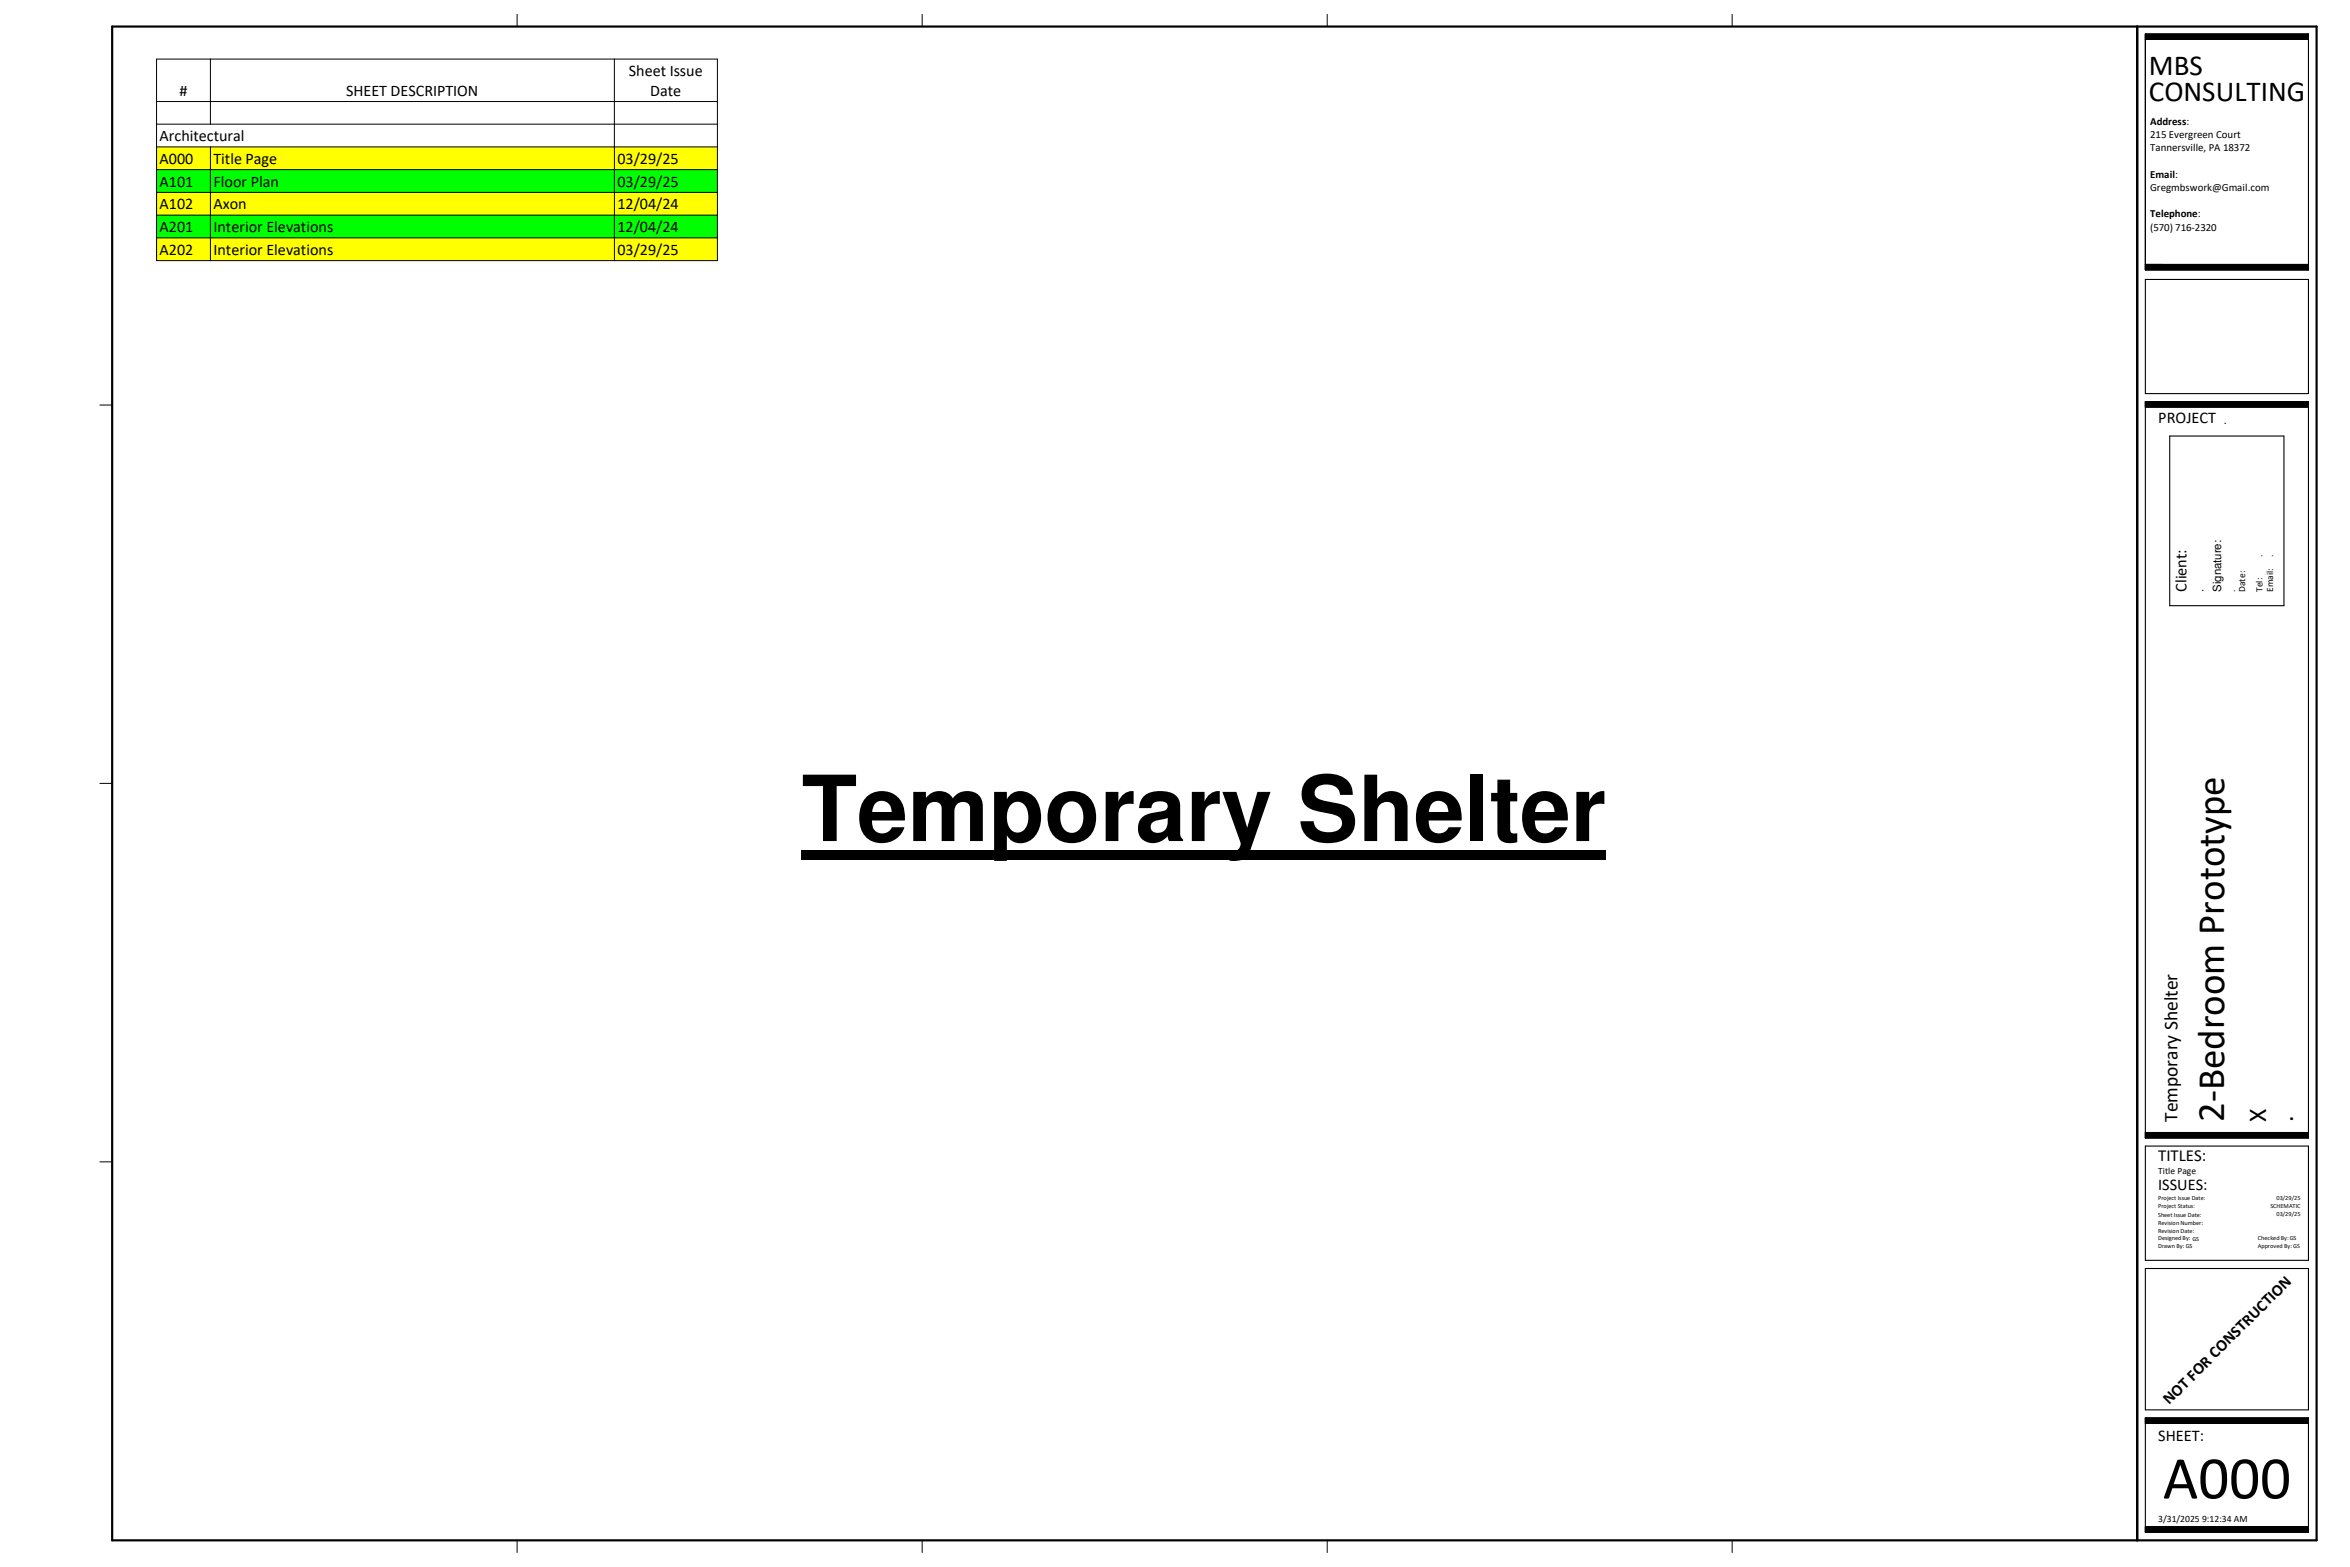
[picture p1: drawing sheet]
<svg xmlns="http://www.w3.org/2000/svg" width="914mm" height="610mm" viewBox="0 0 914 610" stroke-linecap="round" stroke-linejoin="round" font-family="sans-serif">
<defs><g id="words">
<text font-size="35.4" x="311.9" y="327.2">Temporary Shelter</text>
<text font-size="23.8" x="841.6" y="582.9">A000</text>
<text font-size="15.1" x="865.5" y="436.5" transform="rotate(-90 865.5 436.5)">2-Bedroom Prototype</text>
<g font-size="11.3">
<text x="836.2" y="29.3">MBS</text>
<text x="836.2" y="39.3">CONSULTING</text>
</g>
<g font-size="10">
<text x="881.7" y="436.5" transform="rotate(-90 881.7 436.5)">X</text>
<text x="892.3" y="436.5" transform="rotate(-90 892.3 436.5)">.</text>
</g>
<text font-size="7.6" x="847.2" y="436.5" transform="rotate(-90 847.2 436.5)">Temporary Shelter</text>
<text font-size="6.5" x="839.8" y="451.7">TITLES:</text>
<g font-size="6.4">
<text x="839.8" y="164.7">PROJECT</text>
<text x="850.8" y="230.3" transform="rotate(-90 850.8 230.3)">Client:</text>
<text x="839.8" y="462.7">ISSUES:</text>
<text x="844.1" y="546.7" transform="rotate(-45 844.1 546.7)">NOT FOR CONSTRUCTION</text>
<text x="839.8" y="560.4">SHEET:</text>
</g>
<g font-size="6.3">
<text x="244.7" y="29.5">Sheet Issue</text>
<text x="69.8" y="37.2">#</text>
<text x="134.7" y="37.2">SHEET DESCRIPTION</text>
<text x="253" y="37.2">Date</text>
<text x="62.1" y="54.9">Architectural</text>
<text x="62.1" y="63.7">A000</text>
<text x="83.1" y="63.7">Title Page</text>
<text x="240.2" y="63.7">03/29/25</text>
<text x="62.1" y="72.6">A101</text>
<text x="83.1" y="72.6">Floor Plan</text>
<text x="240.2" y="72.6">03/29/25</text>
<text x="62.1" y="81.4">A102</text>
<text x="83.1" y="81.4">Axon</text>
<text x="240.2" y="81.4">12/04/24</text>
<text x="62.1" y="90.3">A201</text>
<text x="83.1" y="90.3">Interior Elevations</text>
<text x="240.2" y="90.3">12/04/24</text>
<text x="62.1" y="99.1">A202</text>
<text x="83.1" y="99.1">Interior Elevations</text>
<text x="240.2" y="99.1">03/29/25</text>
</g>
<g font-size="4.4">
<text x="865.3" y="165.1">.</text>
<text x="857.4" y="230.3" transform="rotate(-90 857.4 230.3)">.</text>
<text x="864.2" y="230.3" transform="rotate(-90 864.2 230.3)">Signature:</text>
</g>
<g font-size="4.2">
<text x="836.6" y="48.5">Address:</text>
<text x="836.6" y="53.7">215 Evergreen Court</text>
<text x="836.6" y="58.8">Tannersville, PA 18372</text>
<text x="836.6" y="69.1">Email:</text>
<text x="836.6" y="74.3">Gregmbswork@Gmail.com</text>
<text x="836.6" y="84.6">Telephone:</text>
<text x="836.6" y="89.7">(570) 716-2320</text>
</g>
<g font-size="3.7">
<text x="880.4" y="216.7" transform="rotate(-90 880.4 216.7)">.</text>
<text x="884.5" y="216.7" transform="rotate(-90 884.5 216.7)">.</text>
<text x="869.7" y="230.3" transform="rotate(-90 869.7 230.3)">.</text>
<text x="873.6" y="230.3" transform="rotate(-90 873.6 230.3)">Date:</text>
<text x="880.4" y="230.3" transform="rotate(-90 880.4 230.3)">Tel:</text>
<text x="884.5" y="230.3" transform="rotate(-90 884.5 230.3)">Email:</text>
<text x="839.8" y="456.7">Title Page</text>
<text x="839.8" y="592.2">3/31/2025 9:12:34 AM</text>
</g>
<g font-size="2.4">
<text x="839.8" y="466.9">Project Issue Date:</text>
<text x="885.8" y="466.6">03/29/25</text>
<text x="839.8" y="470">Project Status:</text>
<text x="839.8" y="473.3">Sheet Issue Date:</text>
<text x="883.4" y="469.8">SCHEMATIC</text>
<text x="885.8" y="473.1">03/29/25</text>
<text x="839.8" y="476.5">Revision Number:</text>
<text x="839.8" y="479.6">Revision Date:</text>
<text x="839.8" y="485.4">Drawn By:</text>
<text x="839.8" y="482.4">Designed By:</text>
<text x="850.5" y="485.4">GS</text>
<text x="853.1" y="482.6">GS</text>
<text x="878.6" y="485.4">Approved By:</text>
<text x="878.6" y="482.3">Checked By:</text>
<text x="890.9" y="482.3">GS</text>
<text x="892.3" y="485.4">GS</text>
</g>
</g></defs>
<path d="M834.8 13.3h63.4v91.7h-63.4zM834.8 108.7h63.4v44.4h-63.4zM834.8 156.3h63.4v286.4h-63.4zM844.3 169.6h44.4v66h-44.4zM834.8 445.9h63.4v44.4h-63.4zM834.8 493.5h63.4v55h-63.4zM834.8 551.6h63.4v44.5h-63.4z" fill="none" stroke="#000" stroke-width=".42"/>
<path d="M43.6 10.3h857.8v588.9h-857.8zM831.6 10.3v588.9" fill="none" stroke="#000" stroke-width=".85"/>
<g fill="none" stroke="#000" stroke-width=".39">
<path d="M201.2 5.6v4.7M358.8 5.6v4.7M516.4 5.6v4.7M674 5.6v4.7M834.8 13.3h63.4v2.1h-63.4zM834.8 102.9h63.4v2.1h-63.4zM38.9 157.6h4.7M834.8 156.3h63.4v2.1h-63.4zM38.9 304.8h4.7M38.9 452h4.7M834.8 440.6h63.4v2.1h-63.4zM834.8 551.6h63.4v2.2h-63.4z"/>
<path d="M201.2 599.2v4.8M358.8 599.2v4.8M516.4 599.2v4.8M674 599.2v4.8M834.8 593.9h63.4v2.2h-63.4z"/>
</g>
<path d="M834.8 13.3h63.4v2.1h-63.4zM834.8 102.9h63.4v2.1h-63.4zM834.8 156.3h63.4v2.1h-63.4zM834.8 440.6h63.4v2.1h-63.4zM834.8 551.6h63.4v2.2h-63.4zM834.8 593.9h63.4v2.2h-63.4z" fill="#000"/>
<g fill="#fff">
<path d="M839.8 158.6h22.6v7.8h-22.6z"/>
<path d="M839.8 554.4h17.9v7.7h-17.9z"/>
<path d="M839.8 483.1h10.1v2.9h-10.1z"/>
<path d="M878.6 483.1h13.2v3h-13.2z"/>
<path d="M839.8 480.1h12.6v2.9h-12.6z"/>
<path d="M878.6 480h12v2.9h-12z"/>
<path d="M839.8 456.7h19.2v7.7h-19.2z"/>
<path d="M839.8 464.5h18.3v3h-18.3z"/>
<path d="M839.8 467.7h14.3v3h-14.3z"/>
<path d="M839.8 471h16.8v2.9h-16.8z"/>
<path d="M839.8 474.1h17.4v3h-17.4z"/>
<path d="M839.8 477.3h14v3h-14z"/>
<path d="M844.8 213.7h7.7v16.6h-7.7z"/>
<path d="M881 221h4.5v9.3h-4.5z"/>
<path d="M876.9 224.7h4.5v5.6h-4.5z"/>
<path d="M887.7 494.6l5.5 5.4-47.9 48-5.4-5.5z"/>
<path d="M865.3 161.1h1.2v4.9h-1.2z"/>
<path d="M840 378.8h9.3v57.7h-9.3z"/>
<path d="M872.2 431.2h12.3v5.3h-12.3z"/>
<path d="M882.8 433.9h12.3v2.6h-12.3z"/>
<path d="M853.4 229h4.9v1.3h-4.9z"/>
<path d="M860.3 210.1h4.9v20.2h-4.9z"/>
</g>
<g fill="#ff0">
<path d="M60.9 57.1h21v8.9h-21z"/>
<path d="M81.9 57.1h157.2v8.9h-157.2z"/>
<path d="M239.1 57.1h40v8.9h-40z"/>
</g>
<g fill="#0f0">
<path d="M60.9 66h21v8.8h-21z"/>
<path d="M81.9 66h157.2v8.8h-157.2z"/>
<path d="M239.1 66h40v8.8h-40z"/>
</g>
<g fill="#ff0">
<path d="M60.9 74.8h21v8.9h-21z"/>
<path d="M81.9 74.8h157.2v8.9h-157.2z"/>
<path d="M239.1 74.8h40v8.9h-40z"/>
</g>
<g fill="#0f0">
<path d="M60.9 83.7h21v8.8h-21z"/>
<path d="M81.9 83.7h157.2v8.8h-157.2z"/>
<path d="M239.1 83.7h40v8.8h-40z"/>
</g>
<g fill="#ff0">
<path d="M60.9 92.5h21v8.9h-21z"/>
<path d="M81.9 92.5h157.2v8.9h-157.2z"/>
<path d="M239.1 92.5h40v8.9h-40z"/>
</g>
<path d="M60.9 23h218.2v78.4h-218.2zM60.9 39.5h218.2M81.9 23v25.3M239.1 23v78.4M60.9 57.1h218.2M60.9 48.3h218.2M81.9 57.1v44.3M60.9 74.8h218.2M60.9 66h218.2M60.9 92.5h218.2M60.9 83.7h218.2" fill="none" stroke="#000" stroke-width=".39"/>
<path d="M311.9 295.1h313.2v39.6h-313.2z" fill="#fff"/>
<path d="M311.9 331h313.1v3.6h-313.1z" fill="#000"/>
<use href="#words"/>
</svg>
